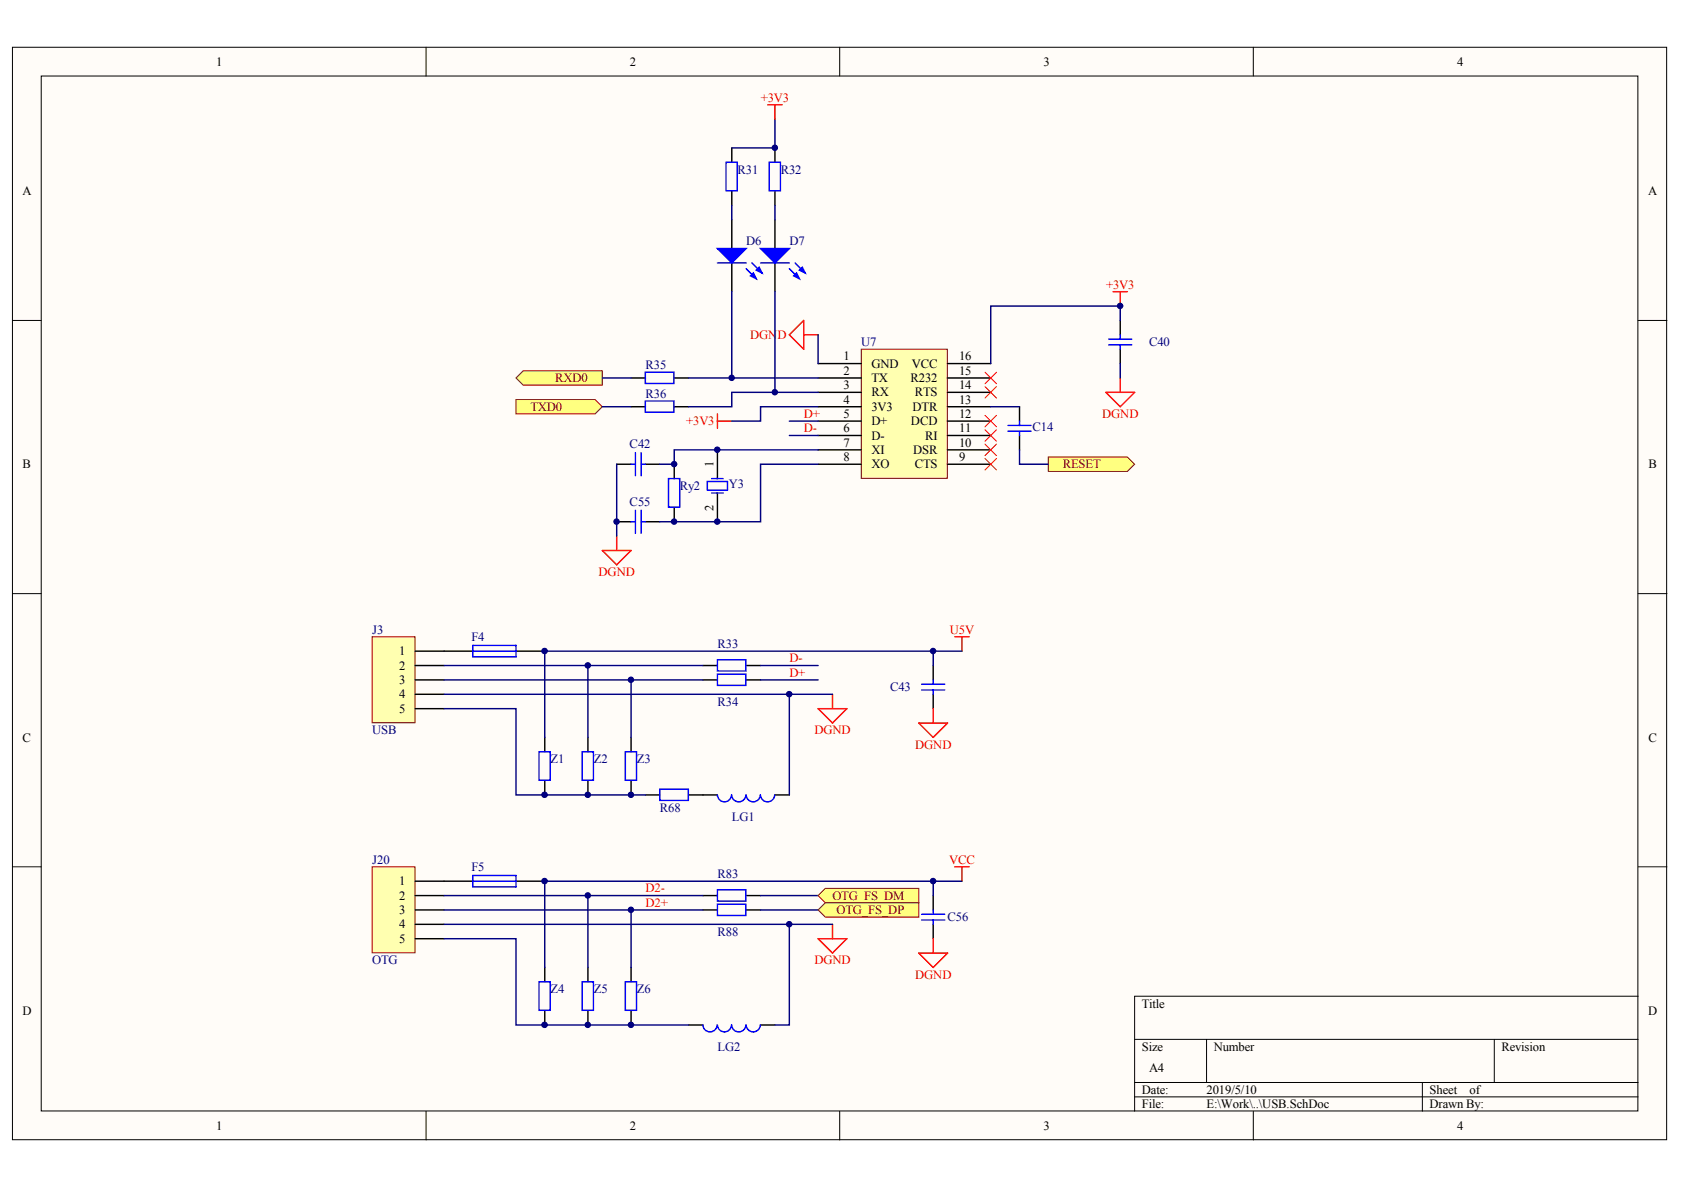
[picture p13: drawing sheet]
<svg xmlns="http://www.w3.org/2000/svg" width="297mm" height="210mm" viewBox="0 0 297 210" stroke-linecap="round" stroke-linejoin="round" font-family="sans-serif">
<defs><g id="words">
<g font-size="2.2">
<text x="38.2" y="11.6">1</text>
<text x="111.1" y="11.6">2</text>
<text x="184.1" y="11.6">3</text>
<text x="257" y="11.6">4</text>
<text x="3.9" y="34.4">A</text>
<text x="290.7" y="34.4">A</text>
<text x="148.8" y="63.6">1</text>
<text x="153.7" y="64.9">GND</text>
<text x="160.9" y="64.9">VCC</text>
<text x="169.2" y="63.6">16</text>
<text x="148.8" y="66.1">2</text>
<text x="148.8" y="68.7">3</text>
<text x="148.8" y="71.2">4</text>
<text x="153.7" y="67.4">TX</text>
<text x="153.7" y="69.9">RX</text>
<text x="160.6" y="67.4">R232</text>
<text x="161.4" y="69.9">RTS</text>
<text x="169.2" y="71.2">13</text>
<text x="169.2" y="68.7">14</text>
<text x="169.2" y="66.1">15</text>
<text x="148.8" y="73.7">5</text>
<text x="148.8" y="76.3">6</text>
<text x="153.7" y="72.5">3V3</text>
<text x="153.7" y="75">D+</text>
<text x="153.7" y="77.5">D-</text>
<text x="160.7" y="75">DCD</text>
<text x="161" y="72.5">DTR</text>
<text x="163.2" y="77.5">RI</text>
<text x="169.2" y="76.3">11</text>
<text x="169.2" y="73.7">12</text>
<text x="4" y="82.6">B</text>
<text x="125.8" y="82.4" transform="rotate(-90 125.8 82.4)">1</text>
<text x="148.8" y="78.8">7</text>
<text x="148.8" y="81.3">8</text>
<text x="153.7" y="80.1">XI</text>
<text x="153.7" y="82.6">XO</text>
<text x="161.1" y="80.1">DSR</text>
<text x="161.4" y="82.6">CTS</text>
<text x="169.2" y="81.3">9</text>
<text x="169.2" y="78.8">10</text>
<text x="290.8" y="82.6">B</text>
<text x="125.8" y="90.1" transform="rotate(-90 125.8 90.1)">2</text>
<text x="70.4" y="115.6">1</text>
<text x="70.4" y="118.1">2</text>
<text x="70.4" y="120.6">3</text>
<text x="70.4" y="123.2">4</text>
<text x="70.4" y="125.7">5</text>
<text x="4" y="130.8">C</text>
<text x="290.8" y="130.8">C</text>
<text x="70.4" y="156.2">1</text>
<text x="70.4" y="158.7">2</text>
<text x="70.4" y="161.2">3</text>
<text x="70.4" y="163.8">4</text>
<text x="70.4" y="166.3">5</text>
<text x="3.9" y="179">D</text>
<text x="201.4" y="177.7">Title</text>
<text x="290.7" y="179">D</text>
<text x="201.4" y="185.3">Size</text>
<text x="214.1" y="185.3">Number</text>
<text x="264.8" y="185.3">Revision</text>
<text x="202.7" y="189.1">A4</text>
<text x="201.4" y="192.9">Date:</text>
<text x="201.4" y="195.5">File:</text>
<text x="212.8" y="192.9">2019/5/10</text>
<text x="212.8" y="195.5">E:\Work\..\USB.SchDoc</text>
<text x="252.2" y="192.9">Sheet</text>
<text x="252.2" y="195.5">Drawn By:</text>
<text x="259.2" y="192.9">of</text>
<text x="38.2" y="199.3">1</text>
<text x="111.1" y="199.3">2</text>
<text x="184.1" y="199.3">3</text>
<text x="257" y="199.3">4</text>
</g>
<g font-size="2.2" fill="#f00">
<text x="134.2" y="17.9">+3V3</text>
<text x="195.1" y="50.9">+3V3</text>
<text x="132.3" y="59.8">DGND</text>
<text x="121.1" y="75">+3V3</text>
<text x="141.8" y="73.7">D+</text>
<text x="141.8" y="76.3">D-</text>
<text x="194.4" y="73.7">DGND</text>
<text x="105.6" y="101.6">DGND</text>
<text x="167.6" y="111.8">U5V</text>
<text x="139.2" y="116.8">D-</text>
<text x="139.2" y="119.4">D+</text>
<text x="143.6" y="129.5">DGND</text>
<text x="161.4" y="132.1">DGND</text>
<text x="167.4" y="152.4">VCC</text>
<text x="113.9" y="157.4">D2-</text>
<text x="113.9" y="160">D2+</text>
<text x="143.6" y="170.1">DGND</text>
<text x="161.4" y="172.6">DGND</text>
</g>
<g font-size="2.2" fill="#000080">
<text x="130.1" y="30.6">R31</text>
<text x="137.7" y="30.6">R32</text>
<text x="131.6" y="43.3">D6</text>
<text x="139.2" y="43.3">D7</text>
<text x="113.9" y="65.1">R35</text>
<text x="151.9" y="61">U7</text>
<text x="202.7" y="61">C40</text>
<text x="113.9" y="70.2">R36</text>
<text x="182.1" y="76">C14</text>
<text x="111.1" y="79.1">C42</text>
<text x="111.1" y="89.2">C55</text>
<text x="119.9" y="86.4">Ry2</text>
<text x="128.6" y="86.2">Y3</text>
<text x="65.6" y="111.8">J3</text>
<text x="83.1" y="113">F4</text>
<text x="126.5" y="114.3">R33</text>
<text x="126.5" y="124.5">R34</text>
<text x="157" y="121.9">C43</text>
<text x="65.6" y="129.5">USB</text>
<text x="97.1" y="134.6">Z1</text>
<text x="104.7" y="134.6">Z2</text>
<text x="112.3" y="134.6">Z3</text>
<text x="116.4" y="143.2">R68</text>
<text x="129.1" y="144.7">LG1</text>
<text x="65.6" y="152.4">J20</text>
<text x="83.1" y="153.6">F5</text>
<text x="126.5" y="154.9">R83</text>
<text x="126.5" y="165">R88</text>
<text x="167.1" y="162.5">C56</text>
<text x="65.6" y="170.1">OTG</text>
<text x="97.1" y="175.2">Z4</text>
<text x="104.7" y="175.2">Z5</text>
<text x="112.3" y="175.2">Z6</text>
<text x="126.5" y="185.3">LG2</text>
</g>
<g font-size="2.2" fill="#800000">
<text x="97.9" y="67.4">RXD0</text>
<text x="93.6" y="72.5">TXD0</text>
<text x="187.4" y="82.6">RESET</text>
<text x="146.8" y="158.7">OTG_FS_DM</text>
<text x="147.5" y="161.2">OTG_FS_DP</text>
</g>
</g></defs>
<g fill="#fffcf8" stroke="#000" stroke-width=".18">
<path d="M2.2 8.3h291.8v192.7h-291.8z"/>
<path d="M7.3 13.4h281.6v182.6h-281.6z"/>
</g>
<g fill="none" stroke="#000" stroke-width=".18">
<path d="M75.2 8.3v5.1M148.1 8.3v5.1M221.1 8.3v5.1M2.2 56.5h5.1M289 56.5h5M2.2 104.7h5.1M289 104.7h5M2.2 152.9h5.1M289 152.9h5M289 175.7h-88.9v20.3M75.2 196v5.1M148.1 196v5.1"/>
<path d="M200.1 183.3h88.9M200.1 190.9h88.9M200.1 193.5h88.9M212.8 183.3v7.6M221.1 196v5.1M250.9 190.9v5.1M263.6 183.3v7.6"/>
</g>
<path d="M168.4 112.3h2.6M169.7 112.3v2.6M144.3 125h5.1l-2.6 2.5zM146.8 122.5v2.5" fill="none" stroke="#f00" stroke-width=".25"/>
<path d="M78.3 114.9h5.1M91 114.9h5.1" fill="none" stroke="#000" stroke-width=".25"/>
<path d="M83.4 113.8h7.6v2.1h-7.6zM83.4 114.9h7.6" fill="none" stroke="#00f" stroke-width=".25"/>
<path d="M65.6 112.3h7.6v15.2h-7.6z" fill="#ffffb0" stroke="#800000" stroke-width=".18"/>
<g fill="none" stroke="#000" stroke-width=".25">
<path d="M197.6 56.5v2.6M111.3 66.7h2.6M111.3 71.7h2.6M118.9 66.7h2.6M118.9 71.7h2.6M197.6 61.6v2.5M73.3 114.9h5M73.3 117.4h5M73.3 119.9h5M124 117.4h2.5M124 119.9h2.5M131.6 117.4h2.6"/>
<path d="M131.6 119.9h2.6M164.6 117.4v2.5M73.3 122.5h5M73.3 125h5M96.1 130.1v2.5M96.1 137.7v2.5M103.7 130.1v2.5M103.7 137.7v2.5M111.3 130.1v2.5M111.3 137.7v2.5M164.6 122.5v2.5M124 140.2h2.5"/>
<path d="M136.7 140.2h2.5"/>
</g>
<g fill="none" stroke="#00f" stroke-width=".25">
<path d="M195.6 59.8h4M197.6 59.1v.7M113.8 65.7h5.1v1.9h-5.1zM113.8 70.7h5.1v2h-5.1zM195.6 60.8h4M197.6 60.8v.8M126.5 116.4h5.1v2h-5.1zM126.5 118.9h5.1v2h-5.1zM164.6 119.9v.8M95.1 132.6h2v5h-2zM102.7 132.6h2v5h-2zM110.3 132.6h2v5h-2z"/>
<path d="M162.6 120.7h4M162.6 121.7h4M164.6 121.7v.8M129 140.2a1.24 1.24 0 0 1-1.2 1.2 1.24 1.24 0 0 1-1.3-1.2M131.6 140.2a1.26 1.26 0 0 1-1.3 1.2 1.26 1.26 0 0 1-1.2-1.2M134.1 140.2a1.24 1.24 0 0 1-1.2 1.2 1.24 1.24 0 0 1-1.3-1.2M136.6 140.2a1.26 1.26 0 0 1-1.2 1.2 1.26 1.26 0 0 1-1.3-1.2"/>
</g>
<path d="M103.7 117.4v12.7M164.6 114.9v2.5M169.7 114.9h-73.6v15.2M139.2 122.5h7.6" fill="none" stroke="#000080" stroke-width=".25"/>
<path d="M162.1 127.5h5l-2.5 2.6zM164.6 125v2.5" fill="none" stroke="#f00" stroke-width=".25"/>
<g fill="#ffff80" stroke="#800000" stroke-width=".18">
<path d="M91 66.7l1.3-1.3h13.9v2.5h-13.9z" fill-rule="evenodd"/>
<path d="M91 70.5h14l1.2 1.2-1.2 1.3h-14z" fill-rule="evenodd"/>
</g>
<path d="M108.8 81.9h2.5M108.8 92h2.5M113.9 81.9h2.5M113.9 92h2.5" fill="none" stroke="#000" stroke-width=".25"/>
<path d="M112.1 79.9v4M113.1 79.9v4M111.3 81.9h.8M111.3 92h.8M112.1 90v4.1M113.1 90v4.1M113.1 81.9h.8M113.1 92h.8" fill="none" stroke="#00f" stroke-width=".25"/>
<path d="M139.2 59.1l2.6-2.6v5.1zM141.8 59.1h2.5" fill="none" stroke="#f00" stroke-width=".25"/>
<path d="M184.9 80.6h14l1.2 1.3-1.2 1.3h-14z" fill-rule="evenodd" fill="#ffff80" stroke="#800000" stroke-width=".18"/>
<path d="M179.8 71.7v2.6M179.8 76.8v2.5M118.9 81.9v2.5M118.9 89.5v2.5" fill="none" stroke="#000" stroke-width=".25"/>
<path d="M177.8 75h4.1M177.8 76.1h4.1M179.8 74.3v.7M179.8 76.1v.7M117.9 84.4h2v5h-2z" fill="none" stroke="#00f" stroke-width=".25"/>
<path d="M151.9 61.6h15.2v22.8h-15.2z" fill="#ffffb0" stroke="#800000" stroke-width=".18"/>
<g fill="none" stroke="#000" stroke-width=".25">
<path d="M129.1 26.1v2.5M129.1 33.7v2.5M129.1 38.8v5M136.7 26.1v2.5M136.7 33.7v2.5M136.7 38.8v5M129.1 46.4v5.1M136.7 46.4v5.1M126.5 79.3v5.1M144.3 64.1h7.6M144.3 66.7h7.6M144.3 69.2h7.6"/>
<path d="M144.3 71.7h7.6M144.3 74.3h7.6M144.3 76.8h7.6M144.3 79.3h7.6M167.1 64.1h7.7M167.1 66.7h7.7M167.1 69.2h7.7M167.1 71.7h7.7M167.1 74.3h7.7M167.1 76.8h7.7M167.1 79.3h7.7M126.5 87v5"/>
<path d="M144.3 81.9h7.6M167.1 81.9h7.7M78.3 155.4h5.1M91 155.4h5.1"/>
</g>
<g fill="none" stroke="#00f" stroke-width=".25">
<path d="M128.1 28.6h1.9v5h-1.9zM135.7 28.6h2v5h-2zM126.5 46.4h5.1M131.6 47.4l1.8 1.8M132.6 46.4l1.8 1.8M134.2 46.4h5M139.2 47.4l1.8 1.8M140.2 46.4l1.8 1.8M124.8 84.9h3.5v1.6h-3.5zM125.5 87h2.1M125.5 84.4h2.1M83.4 154.4h7.6v2h-7.6z"/>
<path d="M83.4 155.4h7.6"/>
</g>
<g fill="none" stroke="#000080" stroke-width=".25">
<path d="M129.1 36.2v2.6M136.7 21v5.1h-7.6M136.7 36.2v2.6M129.1 51.5v15.2M136.7 51.5v17.7M144.3 59.1v5M197.6 56.5v-2.5h-22.8v10.1M106.2 71.7h5.1M106.2 66.7h5.1M121.5 66.7h22.8M139.2 76.8h5.1M139.2 74.3h5.1"/>
<path d="M144.3 79.3h-25.4v2.6h-2.5M144.3 69.2h-15.2v2.5h-7.6M174.8 71.7h5M179.8 79.3v2.6h5.1M197.6 64.1v2.6M108.8 81.9v12.7M144.3 81.9h-10.1v10.1h-17.8M124 119.9h-12.7v10.2M134.2 119.9h10.1M134.2 117.4h10.1"/>
</g>
<path d="M195.1 69.2h5l-2.5 2.5zM197.6 66.7v2.5M106.2 97.1h5.1l-2.5 2.5zM108.8 94.6v2.5M168.4 152.9h2.6M169.7 152.9v2.5M144.3 165.6h5.1l-2.6 2.5zM146.8 163v2.6" fill="none" stroke="#f00" stroke-width=".25"/>
<path d="M173.7 65.7l2.1 2M173.7 68.2l2.1 2M173.7 73.3l2.1 2M173.7 75.8l2.1 2M173.7 78.3l2.1 2.1M175.8 65.7l-2.1 2M175.8 68.2l-2.1 2M175.8 73.3l-2.1 2M175.8 75.8l-2.1 2M175.8 78.3l-2.1 2.1M173.7 80.9l2.1 2M175.8 80.9l-2.1 2" fill="none" stroke="#f00" stroke-width=".18"/>
<g fill="#00f" stroke="#00f" stroke-width=".25">
<path d="M126.5 43.8h5.1l-2.5 2.6z"/>
<path d="M132.4 48.7l.5-.5 .5 1z"/>
<path d="M133.4 47.6l.5-.5 .5 1.1z"/>
<path d="M134.2 43.8h5l-2.5 2.6z"/>
<path d="M140 48.7l.5-.5 .5 1z"/>
<path d="M141 47.6l.5-.5 .5 1.1z"/>
</g>
<path d="M65.6 152.9h7.6v15.2h-7.6z" fill="#ffffb0" stroke="#800000" stroke-width=".18"/>
<g fill="none" stroke="#000" stroke-width=".25">
<path d="M73.3 155.4h5M73.3 158h5M124 158h2.5M131.6 158h2.6M164.6 158v2.5M73.3 160.5h5M73.3 163h5M73.3 165.6h5M96.1 170.7v2.5M96.1 178.3v2.5M103.7 170.7v2.5M103.7 178.3v2.5"/>
<path d="M111.3 170.7v2.5M111.3 178.3v2.5M124 160.5h2.5M131.6 160.5h2.6M164.6 163v2.6M121.5 180.8h2.5M134.2 180.8h2.5"/>
</g>
<g fill="none" stroke="#00f" stroke-width=".25">
<path d="M126.5 157h5.1v1.9h-5.1zM126.5 159.5h5.1v2h-5.1zM95.1 173.2h2v5h-2zM102.7 173.2h2v5h-2zM110.3 173.2h2v5h-2zM162.6 161.3h4M162.6 162.3h4M164.6 160.5v.8M164.6 162.3v.7M126.5 180.8a1.26 1.26 0 0 1-1.3 1.2 1.26 1.26 0 0 1-1.2-1.2M129 180.8a1.24 1.24 0 0 1-1.2 1.2 1.24 1.24 0 0 1-1.3-1.2M131.6 180.8a1.26 1.26 0 0 1-1.3 1.2 1.26 1.26 0 0 1-1.2-1.2"/>
<path d="M134.1 180.8a1.24 1.24 0 0 1-1.2 1.2 1.24 1.24 0 0 1-1.3-1.2"/>
</g>
<path d="M103.7 158v12.7M134.2 158h10.1M164.6 155.4v2.6M169.7 155.4h-73.6v15.3M124 160.5h-12.7v10.2M134.2 160.5h10.1M139.2 163h7.6" fill="none" stroke="#000080" stroke-width=".25"/>
<path d="M162.1 168.1h5l-2.5 2.6zM164.6 165.6v2.5" fill="none" stroke="#f00" stroke-width=".25"/>
<g fill="#ffff80" stroke="#800000" stroke-width=".18">
<path d="M144.3 158l1.3-1.3h16.5v2.5h-16.5z" fill-rule="evenodd"/>
<path d="M144.3 160.5l1.3-1.3h16.5v2.6h-16.5z" fill-rule="evenodd"/>
</g>
<path d="M135.4 18.5h2.6M136.7 18.5v2.5M196.3 51.5h2.6M197.6 51.5v2.5M126.5 73v2.5M126.5 74.3h2.6" fill="none" stroke="#f00" stroke-width=".25"/>
<path d="M144.3 71.7h-10.1v2.6h-5.1M78.3 119.9h33M78.3 117.4h45.7M78.3 125h12.7v15.2h22.9M78.3 122.5h60.9v17.7M78.3 158h45.7M78.3 165.6h12.7v15.2h30.5M78.3 163h60.9v17.8h-2.5M78.3 160.5h33" fill="none" stroke="#000080" stroke-width=".25"/>
<path d="M113.9 140.2h2.5M121.5 140.2h2.5" fill="none" stroke="#000" stroke-width=".25"/>
<path d="M116.4 139.2h5v2h-5z" fill="none" stroke="#00f" stroke-width=".25"/>
<g fill="#000080" stroke="#000080" stroke-width=".18">
<circle cx="96.1" cy="180.8" r=".49"/>
<circle cx="96.1" cy="155.4" r=".49"/>
<circle cx="96.1" cy="140.2" r=".49"/>
<circle cx="96.1" cy="114.8" r=".49"/>
<circle cx="103.7" cy="180.8" r=".48"/>
<circle cx="103.7" cy="157.9" r=".48"/>
<circle cx="103.7" cy="140.2" r=".48"/>
<circle cx="103.7" cy="117.4" r=".48"/>
<circle cx="108.8" cy="92" r=".48"/>
<circle cx="111.3" cy="180.8" r=".48"/>
<circle cx="111.3" cy="160.5" r=".48"/>
<circle cx="111.3" cy="140.2" r=".48"/>
<circle cx="111.3" cy="119.9" r=".48"/>
<circle cx="118.9" cy="92" r=".48"/>
<circle cx="118.9" cy="81.9" r=".48"/>
<circle cx="126.5" cy="92" r=".48"/>
<circle cx="126.5" cy="79.3" r=".48"/>
<circle cx="129.1" cy="66.6" r=".48"/>
<circle cx="136.7" cy="69.2" r=".48"/>
<circle cx="136.7" cy="26.1" r=".48"/>
<circle cx="139.2" cy="163" r=".48"/>
<circle cx="139.2" cy="122.4" r=".48"/>
<circle cx="164.6" cy="155.4" r=".48"/>
<circle cx="164.6" cy="114.8" r=".48"/>
<circle cx="197.6" cy="54" r=".48"/>
</g>
<use href="#words"/>
</svg>
